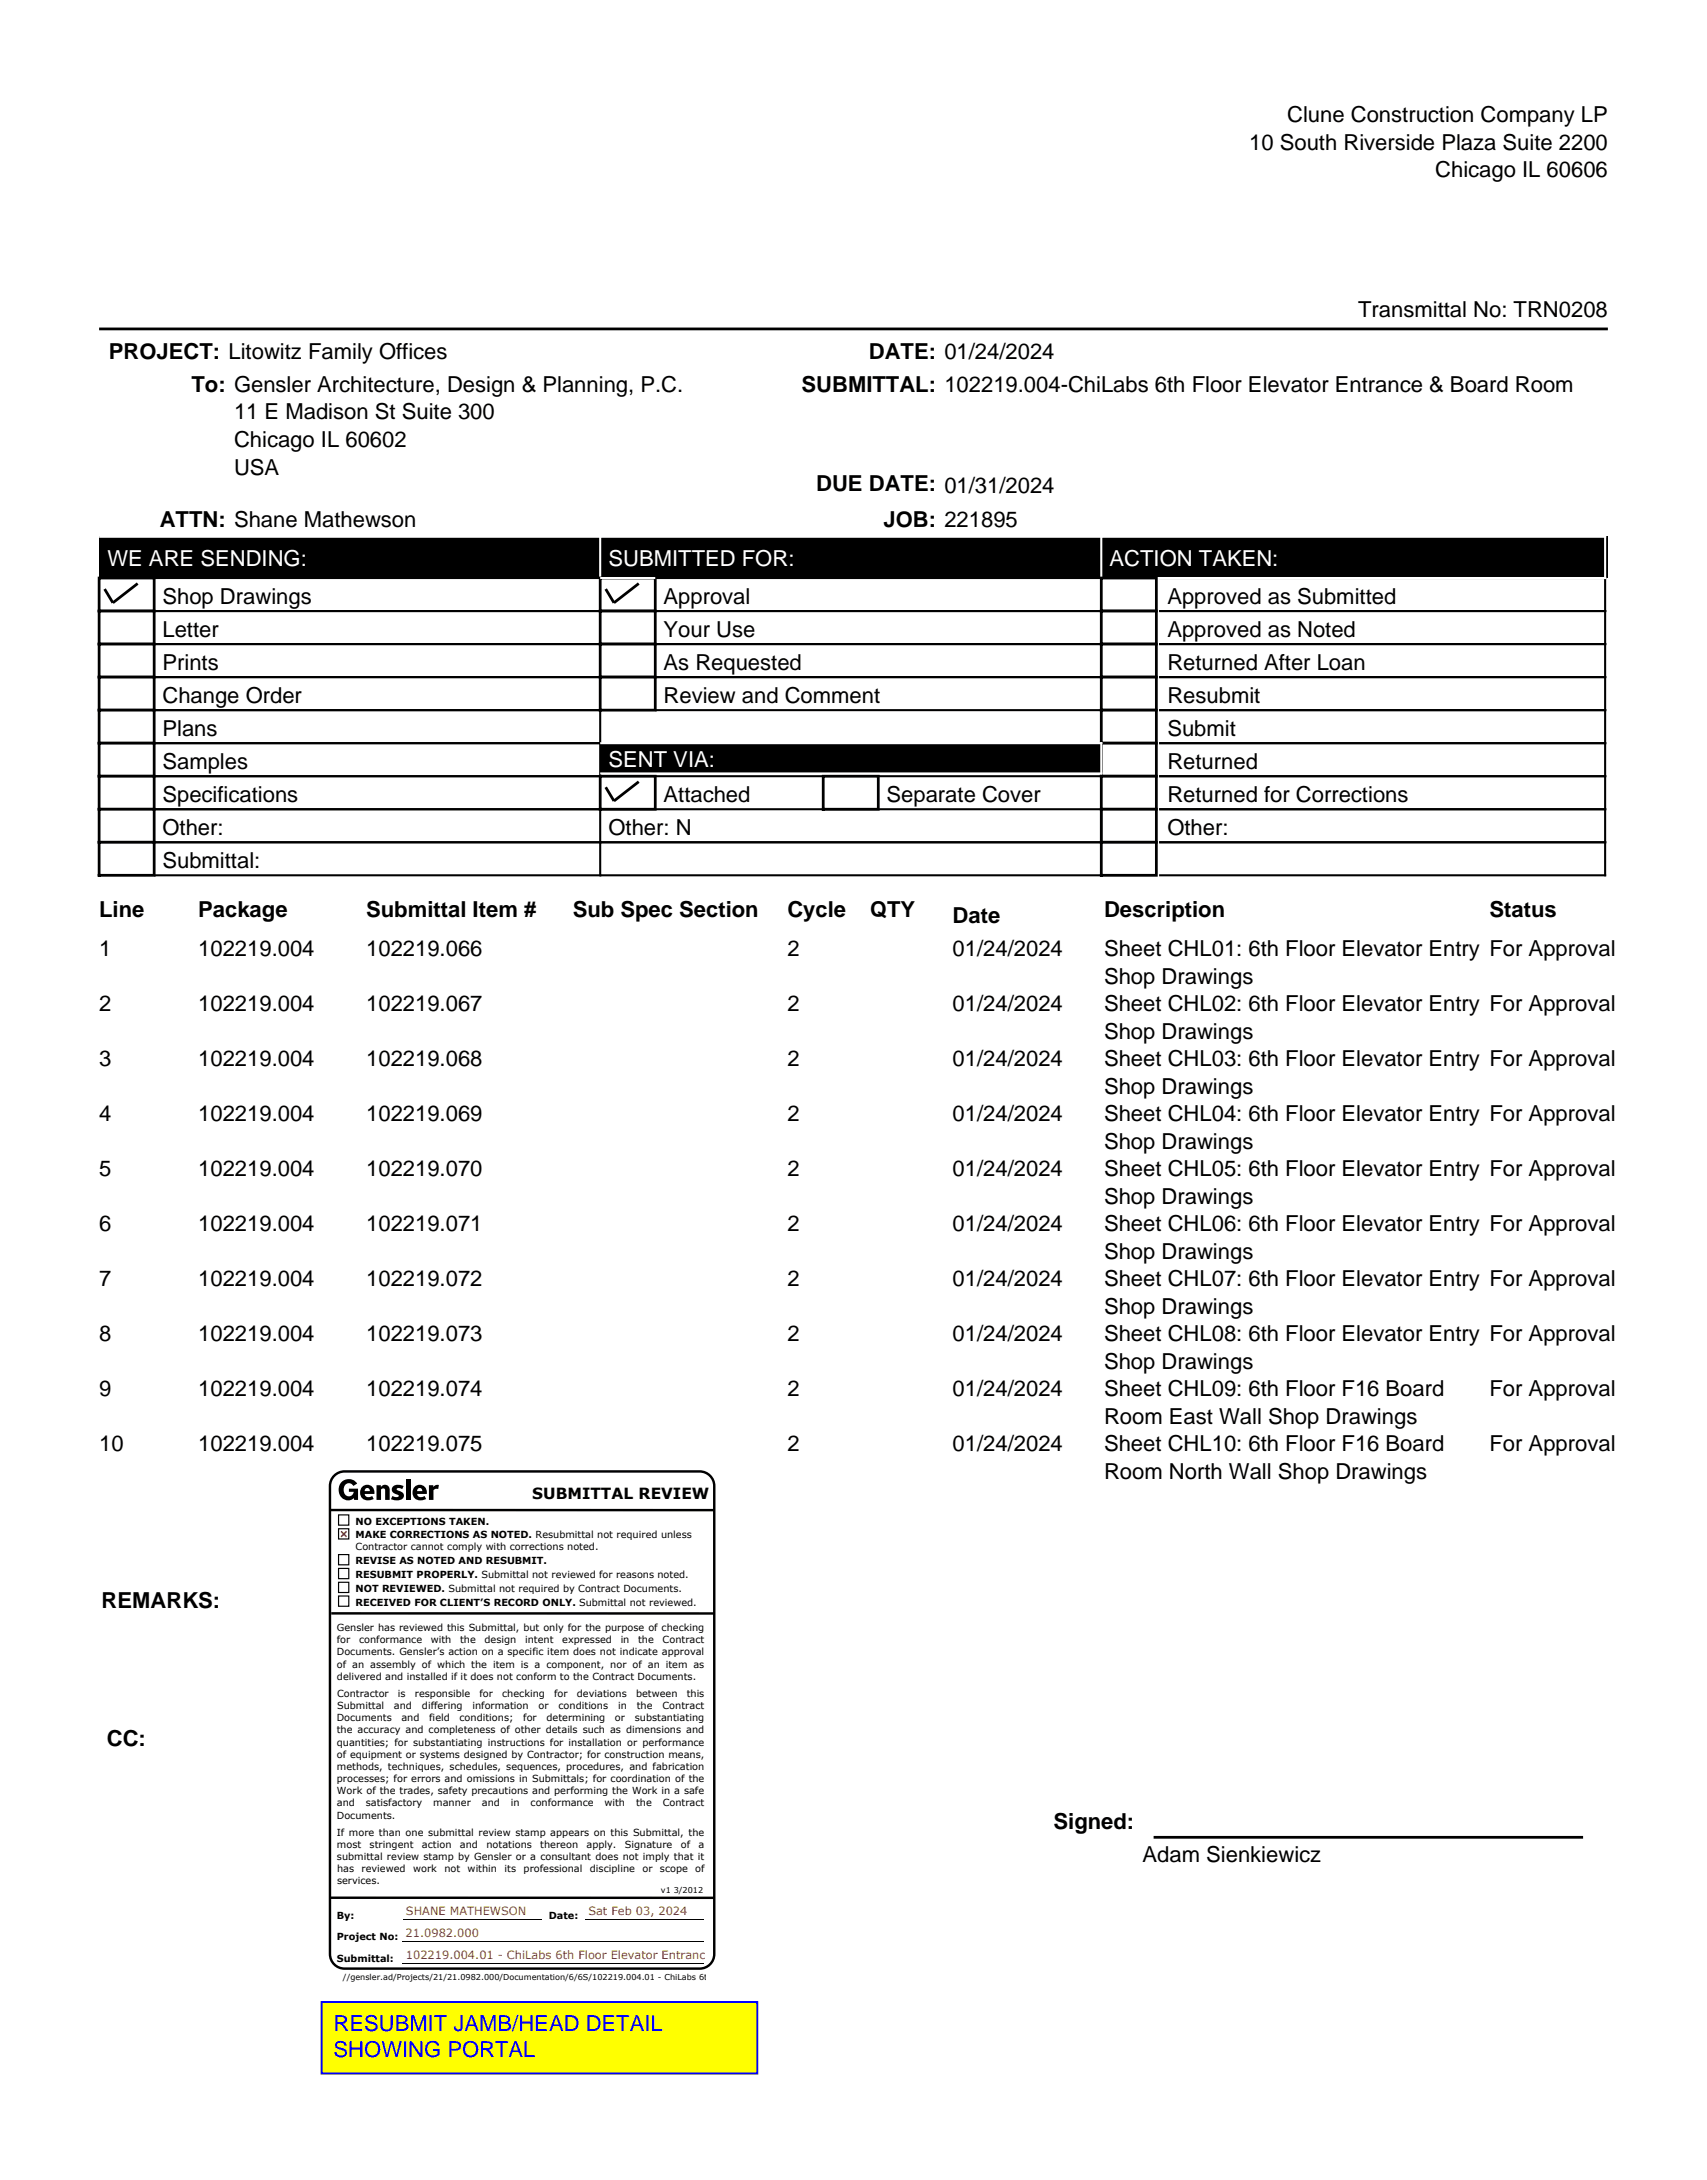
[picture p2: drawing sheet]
<svg xmlns="http://www.w3.org/2000/svg" width="219mm" height="279mm" viewBox="0 0 219 279" stroke-linecap="round" stroke-linejoin="round" font-family="sans-serif">
<defs><g id="words">
<g font-size="2.8">
<text x="164.9" y="15.6">Clune Construction Company LP</text>
<text x="160.1" y="19.2">10 South Riverside Plaza Suite 2200</text>
<text x="183.9" y="22.7">Chicago IL 60606</text>
<text x="174" y="40.7">Transmittal No: TRN0208</text>
<text x="14" y="46">PROJECT: Litowitz Family Offices</text>
<text x="111.3" y="46">DATE: 01/24/2024</text>
<text x="24.5" y="50.2">To: Gensler Architecture, Design &amp; Planning, P.C.</text>
<text x="30" y="53.8">11 E Madison St Suite 300</text>
<text x="102.7" y="50.2">SUBMITTAL: 102219.004-ChiLabs 6th Floor Elevator Entrance &amp; Board Room</text>
<text x="30" y="57.3">Chicago IL 60602</text>
<text x="30" y="60.9">USA</text>
<text x="104.6" y="62.9">DUE DATE: 01/31/2024</text>
<text x="20.5" y="67.5">ATTN: Shane Mathewson</text>
<text x="113.2" y="67.5">JOB: 221895</text>
<text x="20.8" y="77.4">Shop Drawings</text>
<text x="85" y="77.4">Approval</text>
<text x="149.6" y="77.4">Approved as Submitted</text>
<text x="20.8" y="81.6">Letter</text>
<text x="85" y="81.6">Your Use</text>
<text x="149.6" y="81.6">Approved as Noted</text>
<text x="20.8" y="85.8">Prints</text>
<text x="85" y="85.8">As Requested</text>
<text x="149.6" y="85.8">Returned After Loan</text>
<text x="20.8" y="90.1">Change Order</text>
<text x="20.8" y="94.3">Plans</text>
<text x="85" y="90.1">Review and Comment</text>
<text x="149.6" y="94.3">Submit</text>
<text x="149.6" y="90.1">Resubmit</text>
<text x="20.8" y="98.5">Samples</text>
<text x="149.6" y="98.5">Returned</text>
<text x="20.8" y="102.8">Specifications</text>
<text x="20.8" y="107">Other:</text>
<text x="78" y="107">Other: N</text>
<text x="85" y="102.8">Attached</text>
<text x="113.6" y="102.8">Separate Cover</text>
<text x="149.6" y="102.8">Returned for Corrections</text>
<text x="149.6" y="107">Other:</text>
<text x="20.8" y="111.2">Submittal:</text>
<text x="12.7" y="117.6">Line</text>
<text x="25.4" y="117.6">Package</text>
<text x="46.9" y="117.6">Submittal Item #</text>
<text x="73.4" y="117.6">Sub Spec Section</text>
<text x="100.9" y="117.6">Cycle</text>
<text x="111.5" y="117.6">QTY</text>
<text x="122.1" y="118.3">Date</text>
<text x="141.5" y="117.6">Description</text>
<text x="190.9" y="117.6">Status</text>
<text x="12.7" y="122.5">1</text>
<text x="25.4" y="122.5">102219.004</text>
<text x="46.9" y="122.5">102219.066</text>
<text x="100.9" y="122.5">2</text>
<text x="122.1" y="122.5">01/24/2024</text>
<text x="141.5" y="122.5">Sheet CHL01: 6th Floor Elevator Entry For Approval</text>
<text x="12.7" y="129.6">2</text>
<text x="25.4" y="129.6">102219.004</text>
<text x="46.9" y="129.6">102219.067</text>
<text x="100.9" y="129.6">2</text>
<text x="122.1" y="129.6">01/24/2024</text>
<text x="141.5" y="126.1">Shop Drawings</text>
<text x="141.5" y="129.6">Sheet CHL02: 6th Floor Elevator Entry For Approval</text>
<text x="12.7" y="136.6">3</text>
<text x="25.4" y="136.6">102219.004</text>
<text x="46.9" y="136.6">102219.068</text>
<text x="100.9" y="136.6">2</text>
<text x="122.1" y="136.6">01/24/2024</text>
<text x="141.5" y="133.1">Shop Drawings</text>
<text x="141.5" y="136.6">Sheet CHL03: 6th Floor Elevator Entry For Approval</text>
<text x="12.7" y="143.7">4</text>
<text x="25.4" y="143.7">102219.004</text>
<text x="46.9" y="143.7">102219.069</text>
<text x="100.9" y="143.7">2</text>
<text x="122.1" y="143.7">01/24/2024</text>
<text x="141.5" y="140.2">Shop Drawings</text>
<text x="141.5" y="143.7">Sheet CHL04: 6th Floor Elevator Entry For Approval</text>
<text x="141.5" y="147.2">Shop Drawings</text>
<text x="12.7" y="150.7">5</text>
<text x="25.4" y="150.7">102219.004</text>
<text x="46.9" y="150.7">102219.070</text>
<text x="100.9" y="150.7">2</text>
<text x="122.1" y="150.7">01/24/2024</text>
<text x="141.5" y="150.7">Sheet CHL05: 6th Floor Elevator Entry For Approval</text>
<text x="141.5" y="154.3">Shop Drawings</text>
<text x="12.7" y="157.8">6</text>
<text x="25.4" y="157.8">102219.004</text>
<text x="46.9" y="157.8">102219.071</text>
<text x="100.9" y="157.8">2</text>
<text x="122.1" y="157.8">01/24/2024</text>
<text x="141.5" y="157.8">Sheet CHL06: 6th Floor Elevator Entry For Approval</text>
<text x="141.5" y="161.3">Shop Drawings</text>
<text x="12.7" y="164.9">7</text>
<text x="25.4" y="164.9">102219.004</text>
<text x="46.9" y="164.9">102219.072</text>
<text x="100.9" y="164.9">2</text>
<text x="122.1" y="164.9">01/24/2024</text>
<text x="141.5" y="164.9">Sheet CHL07: 6th Floor Elevator Entry For Approval</text>
<text x="12.7" y="171.9">8</text>
<text x="25.4" y="171.9">102219.004</text>
<text x="46.9" y="171.9">102219.073</text>
<text x="100.9" y="171.9">2</text>
<text x="122.1" y="171.9">01/24/2024</text>
<text x="141.5" y="168.4">Shop Drawings</text>
<text x="141.5" y="171.9">Sheet CHL08: 6th Floor Elevator Entry For Approval</text>
<text x="12.7" y="179">9</text>
<text x="25.4" y="179">102219.004</text>
<text x="46.9" y="179">102219.074</text>
<text x="100.9" y="179">2</text>
<text x="122.1" y="179">01/24/2024</text>
<text x="141.5" y="175.5">Shop Drawings</text>
<text x="141.5" y="179">Sheet CHL09: 6th Floor F16 Board</text>
<text x="190.9" y="179">For Approval</text>
<text x="141.5" y="182.5">Room East Wall Shop Drawings</text>
<text x="12.7" y="186">10</text>
<text x="25.4" y="186">102219.004</text>
<text x="46.9" y="186">102219.075</text>
<text x="100.9" y="186">2</text>
<text x="122.1" y="186">01/24/2024</text>
<text x="141.5" y="186">Sheet CHL10: 6th Floor F16 Board</text>
<text x="141.5" y="189.6">Room North Wall Shop Drawings</text>
<text x="190.9" y="186">For Approval</text>
<text x="13" y="206.1">REMARKS:</text>
<text x="13.7" y="223.8">CC:</text>
<text x="135" y="234.4">Signed:</text>
<text x="146.4" y="238.6">Adam Sienkiewicz</text>
</g>
<g font-size="2.8" fill="#fff">
<text x="13.8" y="72.6">WE ARE SENDING:</text>
<text x="78" y="72.6">SUBMITTED FOR:</text>
<text x="142.2" y="72.6">ACTION TAKEN:</text>
<text x="78" y="98.3">SENT VIA:</text>
</g>
<g font-size="2.8" fill="#00f">
<text x="42.7" y="260.3">RESUBMIT JAMB/HEAD DETAIL</text>
<text x="42.7" y="263.6">SHOWING PORTAL</text>
</g>
<text font-size="2" x="68.2" y="192.1">SUBMITTAL REVIEW</text>
<g font-size="1.5" fill="#f00">
<text x="52" y="245.4">SHANE MATHEWSON</text>
<text x="75.4" y="245.4">Sat Feb 03, 2024</text>
<text x="52" y="248.2">21.0982.000</text>
<text x="52" y="251.1">102219.004.01 - ChiLabs 6th Floor Elevator Entrance a</text>
</g>
<g font-size="1.2">
<text x="45.6" y="195.4">NO EXCEPTIONS TAKEN.</text>
<text x="45.6" y="197.2">MAKE CORRECTIONS AS NOTED. Resubmittal not required unless</text>
<text x="45.6" y="200.5">REVISE AS NOTED AND RESUBMIT.</text>
<text x="45.6" y="202.3">RESUBMIT PROPERLY. Submittal not reviewed for reasons noted.</text>
<text x="45.6" y="198.7">Contractor cannot comply with corrections noted.</text>
<text x="43.2" y="209">Gensler has reviewed this Submittal, but only for the purpose of checking</text>
<text x="45.6" y="204">NOT REVIEWED. Submittal not required by Contract Documents.</text>
<text x="45.6" y="205.8">RECEIVED FOR CLIENT’S RECORD ONLY. Submittal not reviewed.</text>
<text x="43.2" y="210.6">for</text>
<text x="43.2" y="212.2">Documents. Gensler’s action on a specific item does not indicate approval</text>
<text x="43.2" y="213.7">of an assembly of which the item is a component, nor of an item as</text>
<text x="43.2" y="215.3">delivered and installed if it does not conform to the Contract Documents.</text>
<text x="46" y="210.6">conformance</text>
<text x="55.2" y="210.6">with</text>
<text x="59" y="210.6">the</text>
<text x="62.1" y="210.6">design</text>
<text x="67.3" y="210.6">intent</text>
<text x="72" y="210.6">expressed</text>
<text x="79.5" y="210.6">in</text>
<text x="81.8" y="210.6">the</text>
<text x="84.9" y="210.6">Contract</text>
<text x="43.2" y="220.6">Documents</text>
<text x="43.2" y="217.5">Contractor</text>
<text x="43.2" y="219">Submittal</text>
<text x="50.5" y="219">and</text>
<text x="51" y="217.5">is</text>
<text x="51.4" y="220.6">and</text>
<text x="53.2" y="217.5">responsible</text>
<text x="54.1" y="219">differing</text>
<text x="55" y="220.6">field</text>
<text x="58.9" y="220.6">conditions;</text>
<text x="60.5" y="219">information</text>
<text x="61.4" y="217.5">for</text>
<text x="64.3" y="217.5">checking</text>
<text x="67" y="220.6">for</text>
<text x="69" y="219">or</text>
<text x="70" y="220.6">determining</text>
<text x="71" y="217.5">for</text>
<text x="71.6" y="219">conditions</text>
<text x="73.9" y="217.5">deviations</text>
<text x="78.8" y="220.6">or</text>
<text x="79.2" y="219">in</text>
<text x="81.3" y="220.6">substantiating</text>
<text x="81.5" y="217.5">between</text>
<text x="81.6" y="219">the</text>
<text x="84.9" y="219">Contract</text>
<text x="88" y="217.5">this</text>
<text x="43.2" y="222.2">the accuracy and completeness of other details such as dimensions and</text>
<text x="43.2" y="223.7">quantities; for substantiating instructions for installation or performance</text>
<text x="43.2" y="225.3">of equipment or systems designed by Contractor; for construction means,</text>
<text x="43.2" y="226.8">methods, techniques, schedules, sequences, procedures, and fabrication</text>
<text x="43.2" y="231.5">and</text>
<text x="43.2" y="233.1">Documents.</text>
<text x="43.2" y="228.4">processes; for errors and omissions in Submittals; for coordination of the</text>
<text x="43.2" y="230">Work of the trades, safety precautions and performing the Work in a safe</text>
<text x="46.9" y="231.5">satisfactory</text>
<text x="55.5" y="231.5">manner</text>
<text x="61.7" y="231.5">and</text>
<text x="65.5" y="231.5">in</text>
<text x="68" y="231.5">conformance</text>
<text x="77.5" y="231.5">with</text>
<text x="81.5" y="231.5">the</text>
<text x="84.9" y="231.5">Contract</text>
<text x="43.2" y="235.3">If more than one submittal review stamp appears on this Submittal, the</text>
<text x="43.2" y="236.8">most</text>
<text x="43.2" y="238.4">submittal review stamp by Gensler or a consultant does not imply that it</text>
<text x="43.2" y="240">has</text>
<text x="46.3" y="240">reviewed</text>
<text x="47.4" y="236.8">stringent</text>
<text x="52.9" y="240">work</text>
<text x="54.1" y="236.8">action</text>
<text x="56.9" y="240">not</text>
<text x="58.9" y="236.8">and</text>
<text x="59.9" y="240">within</text>
<text x="62.3" y="236.8">notations</text>
<text x="64.7" y="240">its</text>
<text x="67.1" y="240">professional</text>
<text x="69.2" y="236.8">thereon</text>
<text x="75.2" y="236.8">apply.</text>
<text x="75.6" y="240">discipline</text>
<text x="80.1" y="236.8">Signature</text>
<text x="82.3" y="240">or</text>
<text x="84.6" y="240">scope</text>
<text x="87.2" y="236.8">of</text>
<text x="89.1" y="240">of</text>
<text x="89.5" y="236.8">a</text>
<text x="43.2" y="245.9">By:</text>
<text x="43.2" y="241.5">services.</text>
<text x="70.3" y="245.9">Date:</text>
<text x="43.2" y="248.7">Project No:</text>
<text x="43.2" y="251.4">Submittal:</text>
</g>
<g font-size="1">
<text x="84.7" y="242.6">v1</text>
<text x="86.3" y="242.6">3/2012</text>
<text x="43.9" y="253.7">//gensler.ad/Projects/21/21.0982.000/Documentation/6/6S/102219.004.01 - ChiLabs 6th F</text>
</g>
</g></defs>
<path d="M12.7 42.2h193.3" fill="none" stroke="#000" stroke-width=".35"/>
<path d="M12.7 68.8h193.3v5.3h-193.3z" fill="#000"/>
<path d="M12.7 68.8h64.3M12.7 74.1h64.3M76.9 68.7v5.5" fill="none" stroke="#fff" stroke-width=".26"/>
<path d="M19.8 74.1h57.2M19.8 78.3h57.2M76.9 73.9v4.5" fill="none" stroke="#000" stroke-width=".26"/>
<path d="M12.7 74.1h7.1v4.2h-7.1z" fill="#fff"/>
<path d="M12.7 74.1h7.1v4.2h-7.1zM17.6 74.8l-3.1 2.5-1.1-1.8" fill="none" stroke="#000" stroke-width=".35"/>
<path d="M19.8 78.3h57.2M76.9 78.2v4.5M19.8 82.5h57.2" fill="none" stroke="#000" stroke-width=".26"/>
<path d="M12.7 78.3h7.1v4.2h-7.1z" fill="#fff"/>
<path d="M12.7 78.3h7.1v4.2h-7.1z" fill="none" stroke="#000" stroke-width=".35"/>
<path d="M19.8 86.8h57.2M19.8 91h57.2M76.9 86.6v4.5" fill="none" stroke="#000" stroke-width=".26"/>
<path d="M12.7 82.5h7.1v4.3h-7.1z" fill="#fff"/>
<path d="M12.7 82.5h7.1v4.3h-7.1z" fill="none" stroke="#000" stroke-width=".35"/>
<path d="M19.8 82.5h57.2M19.8 86.8h57.2M76.9 82.4v4.5" fill="none" stroke="#000" stroke-width=".26"/>
<path d="M12.7 86.8h7.1v4.2h-7.1z" fill="#fff"/>
<path d="M12.7 86.8h7.1v4.2h-7.1z" fill="none" stroke="#000" stroke-width=".35"/>
<path d="M19.8 99.5h57.2M19.8 91h57.2M19.8 95.2h57.2M76.9 90.9v21.4M19.8 103.7h57.2M19.8 107.9h57.2M19.8 112.2h57.2" fill="none" stroke="#000" stroke-width=".26"/>
<path d="M12.7 91h7.1v4.2h-7.1z" fill="#fff"/>
<path d="M12.7 91h7.1v4.2h-7.1z" fill="none" stroke="#000" stroke-width=".35"/>
<path d="M12.7 95.2h7.1v4.3h-7.1z" fill="#fff"/>
<path d="M12.7 95.2h7.1v4.3h-7.1z" fill="none" stroke="#000" stroke-width=".35"/>
<path d="M12.7 99.5h7.1v4.2h-7.1z" fill="#fff"/>
<path d="M12.7 99.5h7.1v4.2h-7.1z" fill="none" stroke="#000" stroke-width=".35"/>
<path d="M12.7 103.7h7.1v4.2h-7.1z" fill="#fff"/>
<path d="M12.7 103.7h7.1v4.2h-7.1z" fill="none" stroke="#000" stroke-width=".35"/>
<path d="M12.7 107.9h7.1v4.3h-7.1z" fill="#fff"/>
<path d="M12.7 107.9h7.1v4.3h-7.1z" fill="none" stroke="#000" stroke-width=".35"/>
<path d="M76.9 74.1h7.1v4.2h-7.1z" fill="#fff"/>
<path d="M76.9 74.1h7.1v4.2h-7.1zM81.8 74.8l-3.1 2.5-1.1-1.8" fill="none" stroke="#000" stroke-width=".35"/>
<path d="M76.9 78.3h7.1v4.2h-7.1z" fill="#fff"/>
<path d="M76.9 78.3h7.1v4.2h-7.1z" fill="none" stroke="#000" stroke-width=".35"/>
<path d="M76.9 82.5h7.1v4.3h-7.1z" fill="#fff"/>
<path d="M76.9 82.5h7.1v4.3h-7.1z" fill="none" stroke="#000" stroke-width=".35"/>
<path d="M76.9 86.8h7.1v4.2h-7.1z" fill="#fff"/>
<path d="M76.9 86.8h7.1v4.2h-7.1z" fill="none" stroke="#000" stroke-width=".35"/>
<g fill="none" stroke="#000" stroke-width=".26">
<path d="M84 78.3h57.2M84 74.1h57.2M141.1 73.9v17.2M148.5 78.3h57.3M148.5 74.1h57.3M205.7 73.9v34.2M84 86.8h57.2M84 91h57.2M84 82.5h57.2M148.5 86.8h57.3M148.5 91h57.3M148.5 82.5h57.3"/>
<path d="M148.5 99.5h57.3M148.5 95.2h57.3M148.5 103.7h57.3M148.5 107.9h57.3"/>
</g>
<path d="M76.9 68.8h128.9M76.9 74.1h128.9M141.1 68.7v5.5M205.7 68.7v5.5" fill="none" stroke="#fff" stroke-width=".26"/>
<path d="M141.1 74.1h7.1v4.2h-7.1z" fill="#fff"/>
<path d="M141.1 74.1h7.1v4.2h-7.1z" fill="none" stroke="#000" stroke-width=".35"/>
<path d="M141.1 78.3h7.1v4.2h-7.1z" fill="#fff"/>
<path d="M141.1 78.3h7.1v4.2h-7.1z" fill="none" stroke="#000" stroke-width=".35"/>
<path d="M141.1 82.5h7.1v4.3h-7.1z" fill="#fff"/>
<path d="M141.1 82.5h7.1v4.3h-7.1z" fill="none" stroke="#000" stroke-width=".35"/>
<path d="M141.1 86.8h7.1v4.2h-7.1z" fill="#fff"/>
<path d="M141.1 86.8h7.1v4.2h-7.1z" fill="none" stroke="#000" stroke-width=".35"/>
<path d="M141.1 91h7.1v4.2h-7.1z" fill="#fff"/>
<path d="M141.1 91h7.1v4.2h-7.1z" fill="none" stroke="#000" stroke-width=".35"/>
<path d="M141.1 95.2h7.1v4.3h-7.1z" fill="#fff"/>
<path d="M141.1 95.2h7.1v4.3h-7.1z" fill="none" stroke="#000" stroke-width=".35"/>
<path d="M141.1 99.5h7.1v4.2h-7.1z" fill="#fff"/>
<path d="M141.1 99.5h7.1v4.2h-7.1z" fill="none" stroke="#000" stroke-width=".35"/>
<path d="M141.1 103.7h7.1v4.2h-7.1z" fill="#fff"/>
<path d="M141.1 103.7h7.1v4.2h-7.1z" fill="none" stroke="#000" stroke-width=".35"/>
<path d="M76.9 95.2h64.2v3.9h-64.2z" fill="#000"/>
<path d="M76.9 95.2h64.3M76.9 99.1h64.3M141.1 95.1v4.2" fill="none" stroke="#fff" stroke-width=".26"/>
<path d="M76.9 103.7h64.3M76.9 107.9h64.3M76.9 112.2h64.3M141.1 103.6v8.7" fill="none" stroke="#000" stroke-width=".26"/>
<path d="M76.9 99.5h7.1v4.2h-7.1z" fill="#fff"/>
<path d="M76.9 99.5h7.1v4.2h-7.1zM81.8 100.2l-3.1 2.5-1.1-1.8" fill="none" stroke="#000" stroke-width=".35"/>
<path d="M105.5 99.5h7v4.2h-7z" fill="#fff"/>
<path d="M105.5 99.5h7v4.2h-7z" fill="none" stroke="#000" stroke-width=".35"/>
<path d="M84 99.5h21.5M112.5 99.5h28.6" fill="none" stroke="#000" stroke-width=".26"/>
<path d="M141.1 107.9h7.1v4.3h-7.1z" fill="#fff"/>
<path d="M141.1 107.9h7.1v4.3h-7.1zM147.8 235.5h55" fill="none" stroke="#000" stroke-width=".35"/>
<path d="M148.5 107.9h57.3M148.5 112.2h57.3M205.7 107.8v4.5" fill="none" stroke="#000" stroke-width=".26"/>
<path d="M42.4 193.5h49.2M42.8 189.1l.8-.4 .5-.1h45.6a1.87 1.87 0 0 1 1.8 1.8v60a1.86 1.86 0 0 1-1.8 1.9h-45.6a1.86 1.86 0 0 1-1.8-1.9v-60v-.4zM42.4 206.8h49.2M42.3 243.2h49.2" fill="none" stroke="#000" stroke-width=".31"/>
<path d="M43.4 194.2h1.3v1.3h-1.3zM43.4 195.9h1.3v1.3h-1.3zM43.4 199.2h1.3v1.4h-1.3zM43.4 201h1.3v1.3h-1.3zM43.4 202.8h1.3v1.3h-1.3zM43.4 204.6h1.3v1.3h-1.3z" fill="none" stroke="#000" stroke-width=".15"/>
<path d="M51.6 246.1h17.8M51.6 248.8h38.6M51.6 251.6h38.6M75 246.1h15.2" fill="none" stroke="#000" stroke-width=".13"/>
<g fill="#000">
<path d="M43.9 189.8a1.27 1.27 0 0 1 1.9 .3l-.5 .3a.67 .67 0 0 0-.9-.3 .67 .67 0 0 0-.4 .8 .66 .66 0 0 0 .5 .9 .66 .66 0 0 0 .8-.6h-.6v-.4h1.2v1.4h-.5l-.1-.2a1.19 1.19 0 0 1-1.3 .2 1.19 1.19 0 0 1-.6-1.3l.1-.4 .1-.4zM48.2 190.4h.6v.2a.61 .61 0 0 1 .7-.3 .61 .61 0 0 1 .4 .7v1.2h-.5v-1.2l-.1-.2h-.2l-.3 .1v1.3h-.6zM50.4 190.5a1.32 1.32 0 0 1 1.3 0l-.2 .4v-.1a.44 .44 0 0 0-.7 .1l.1 .1a.97 .97 0 0 1 .9 .7 .73 .73 0 0 1-.9 .6l-.8-.2 .2-.4 .1 .1a.56 .56 0 0 0 .7-.1l-.3-.2a.62 .62 0 0 1-.5-.3 .62 .62 0 0 1 .1-.7zM52 189.6h.6v2.6h-.6zM55 190.4h.5v.2a.62 .62 0 0 1 .7-.3l-.1 .5-.4 .1-.2 .1v1.2h-.5z"/>
<path d="M46.9 190.8l-.2 .3h.7l-.2-.3zM46.4 190.6a.94 .94 0 0 1 1.1-.2 .94 .94 0 0 1 .5 1.1h-1.3a.58 .58 0 0 0 1 .2l.2 .4a1.09 1.09 0 0 1-1.3 0 1.09 1.09 0 0 1-.4-1.2z"/>
<path d="M53.6 190.8l-.2 .3h.7l-.1-.3zM53.1 190.6a.94 .94 0 0 1 1.2-.2 .94 .94 0 0 1 .4 1.1h-1.3a.58 .58 0 0 0 1 .2l.2 .4a1.09 1.09 0 0 1-1.3 0 1.09 1.09 0 0 1-.4-1.2z"/>
</g>
<path d="M43.7 196.3l.7 .7M44.4 196.3l-.7 .7z" fill="none" stroke="#f00" stroke-width=".21"/>
<path d="M41.2 256.6h55.8v9.2h-55.8z" fill="#ff0" stroke="#00f" stroke-width=".26"/>
<use href="#words"/>
</svg>
